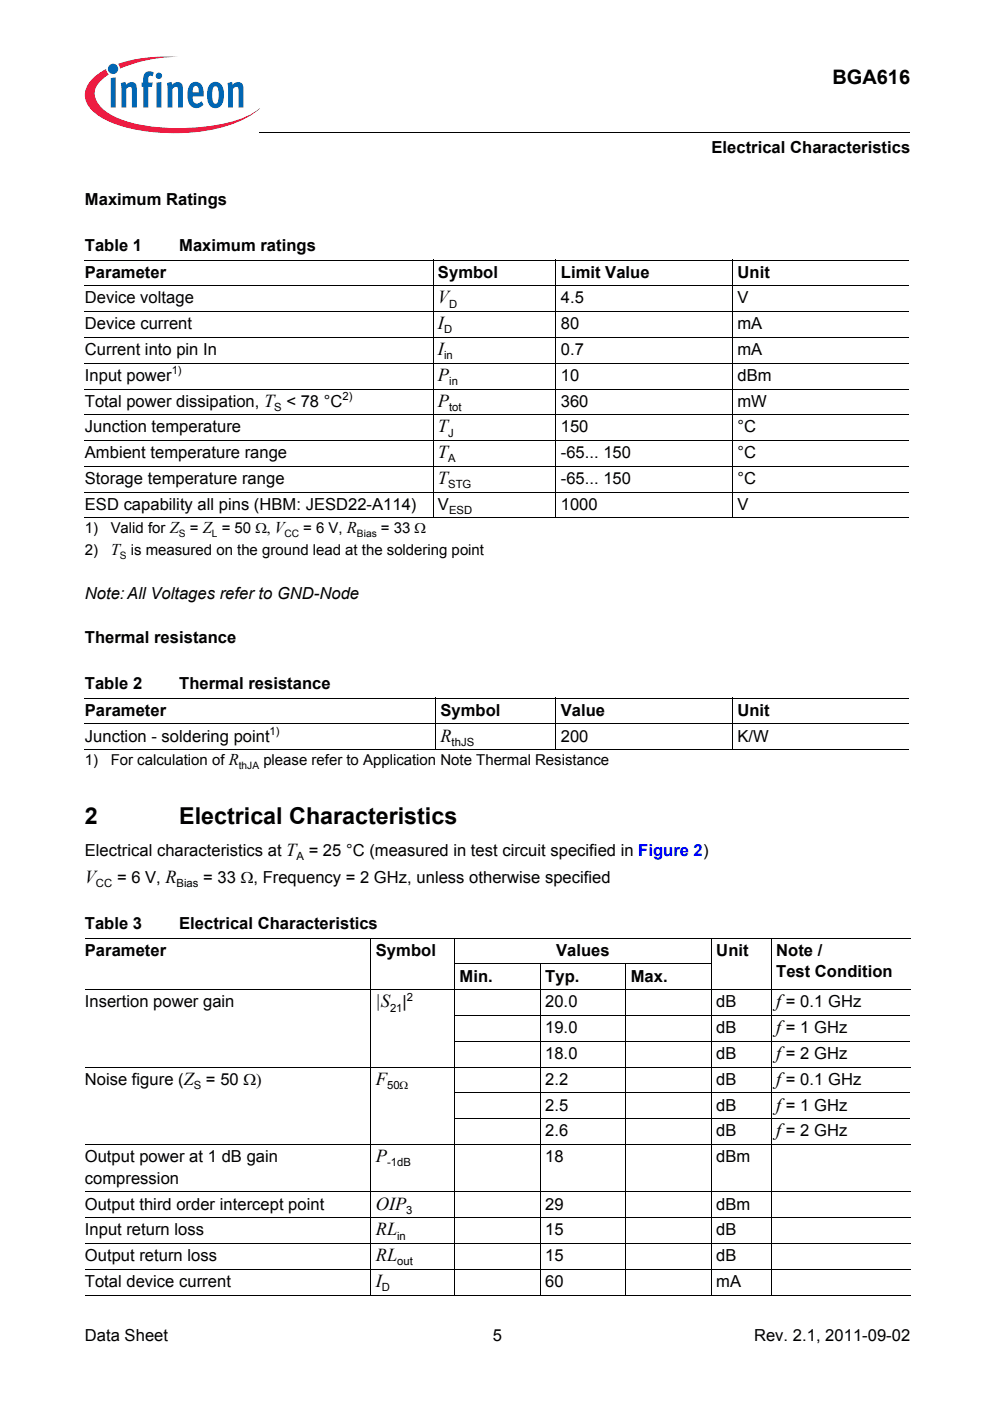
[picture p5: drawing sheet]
<svg xmlns="http://www.w3.org/2000/svg" width="210mm" height="297mm" viewBox="0 0 210 297" stroke-linecap="round" stroke-linejoin="round" font-family="sans-serif">
<defs><g id="words">
<g font-size="4.9">
<text x="18" y="174.7">2</text>
<text x="38" y="174.7">Electrical Characteristics</text>
</g>
<text font-size="4.2" x="176.5" y="17.8">BGA616</text>
<g font-size="3.9">
<text x="92.9" y="64.3">V</text>
<text x="92.9" y="69.8">I</text>
<text x="92.9" y="75.3">I</text>
<text x="92.9" y="80.8">P</text>
<text x="92.9" y="86.2">P</text>
<text x="92.9" y="91.7">T</text>
<text x="92.9" y="97.2">T</text>
<text x="92.9" y="102.6">T</text>
<text x="93.4" y="157.2">R</text>
<text x="18" y="187.1">V</text>
<text x="79.7" y="213.6">|S</text>
<text x="164.6" y="213.6">f= 0.1 GHz</text>
<text x="164.6" y="219.1">f= 1 GHz</text>
<text x="164.6" y="224.5">f= 2 GHz</text>
<text x="79.7" y="230">F</text>
<text x="164.6" y="230">f= 0.1 GHz</text>
<text x="164.6" y="235.5">f= 1 GHz</text>
<text x="164.6" y="240.9">f= 2 GHz</text>
<text x="79.7" y="246.4">P</text>
<text x="79.7" y="256.5">OIP</text>
<text x="79.7" y="261.9">RL</text>
<text x="79.7" y="267.4">RL</text>
<text x="79.7" y="272.9">I</text>
</g>
<g font-size="3.5">
<text x="150.9" y="32.5">Electrical Characteristics</text>
<text x="18" y="43.4">Maximum Ratings</text>
<text x="18" y="53.2">Table 1</text>
<text x="38" y="53.2">Maximum ratings</text>
<text x="18" y="58.9">Parameter</text>
<text x="92.9" y="58.9">Symbol</text>
<text x="118.9" y="58.9">Limit Value</text>
<text x="156.4" y="58.9">Unit</text>
<text x="18" y="64.3">Device voltage</text>
<text x="118.9" y="64.3">4.5</text>
<text x="156.4" y="64.3">V</text>
<text x="18" y="69.8">Device current</text>
<text x="118.9" y="69.8">80</text>
<text x="156.4" y="69.8">mA</text>
<text x="18" y="75.3">Current into pin In</text>
<text x="118.9" y="75.3">0.7</text>
<text x="156.4" y="75.3">mA</text>
<text x="18" y="80.8">Input power</text>
<text x="118.9" y="80.8">10</text>
<text x="156.4" y="80.8">dBm</text>
<text x="18" y="86.2">Total power dissipation, T &lt; 78 °C</text>
<text x="118.9" y="86.2">360</text>
<text x="156.4" y="86.2">mW</text>
<text x="18" y="91.7">Junction temperature</text>
<text x="118.9" y="91.7">150</text>
<text x="156.4" y="91.7">°C</text>
<text x="18" y="97.2">Ambient temperature range</text>
<text x="118.9" y="97.2">-65... 150</text>
<text x="156.4" y="97.2">°C</text>
<text x="18" y="102.6">Storage temperature range</text>
<text x="118.9" y="102.6">-65... 150</text>
<text x="156.4" y="102.6">°C</text>
<text x="18" y="108.1">ESD capability all pins (HBM: JESD22-A114)</text>
<text x="92.8" y="108.1">V</text>
<text x="118.9" y="108.1">1000</text>
<text x="156.4" y="108.1">V</text>
<text x="23.5" y="117.7">T is measured on the ground lead at the soldering point</text>
<text x="18" y="127.1">Note:All Voltages refer to GND-Node</text>
<text x="18" y="136.2">Thermal resistance</text>
<text x="18" y="146.1">Table 2</text>
<text x="38" y="146.1">Thermal resistance</text>
<text x="18" y="151.8">Parameter</text>
<text x="93.4" y="151.8">Symbol</text>
<text x="118.9" y="151.8">Value</text>
<text x="156.4" y="151.8">Unit</text>
<text x="18" y="157.2">Junction - soldering point</text>
<text x="118.9" y="157.2">200</text>
<text x="156.4" y="157.2">K/W</text>
<text x="18" y="181.5">Electrical characteristics at T = 25 °C (measured in test circuit specified in Figure 2)</text>
<text x="24.8" y="187.1">= 6 V, R</text>
<text x="43.1" y="187.1">= 33 Ω, Frequency = 2 GHz, unless otherwise specified</text>
<text x="18" y="197">Table 3</text>
<text x="38" y="197">Electrical Characteristics</text>
<text x="18" y="202.7">Parameter</text>
<text x="79.7" y="202.7">Symbol</text>
<text x="117.9" y="202.7">Values</text>
<text x="151.9" y="202.7">Unit</text>
<text x="164.6" y="202.7">Note /</text>
<text x="97.5" y="208.1">Min.</text>
<text x="115.6" y="208.1">Typ.</text>
<text x="133.7" y="208.1">Max.</text>
<text x="164.6" y="207.2">Test Condition</text>
<text x="18" y="213.6">Insertion power gain</text>
<text x="85.4" y="213.6">|</text>
<text x="115.6" y="213.6">20.0</text>
<text x="151.9" y="213.6">dB</text>
<text x="115.6" y="219.1">19.0</text>
<text x="151.9" y="219.1">dB</text>
<text x="115.6" y="224.5">18.0</text>
<text x="151.9" y="224.5">dB</text>
<text x="18" y="230">Noise figure (Z = 50 Ω)</text>
<text x="115.6" y="230">2.2</text>
<text x="151.9" y="230">dB</text>
<text x="115.6" y="235.5">2.5</text>
<text x="151.9" y="235.5">dB</text>
<text x="115.6" y="240.9">2.6</text>
<text x="151.9" y="240.9">dB</text>
<text x="18" y="246.4">Output power at 1 dB gain</text>
<text x="18" y="251">compression</text>
<text x="115.6" y="246.4">18</text>
<text x="151.9" y="246.4">dBm</text>
<text x="18" y="256.5">Output third order intercept point</text>
<text x="115.6" y="256.5">29</text>
<text x="151.9" y="256.5">dBm</text>
<text x="18" y="261.9">Input return loss</text>
<text x="115.6" y="261.9">15</text>
<text x="151.9" y="261.9">dB</text>
<text x="18" y="267.4">Output return loss</text>
<text x="115.6" y="267.4">15</text>
<text x="151.9" y="267.4">dB</text>
<text x="18" y="272.9">Total device current</text>
<text x="115.6" y="272.9">60</text>
<text x="151.9" y="272.9">mA</text>
<text x="18" y="284.4">Data Sheet</text>
<text x="104.5" y="284.4">5</text>
<text x="159.9" y="284.4">Rev. 2.1, 2011-09-02</text>
</g>
<g font-size="3.2">
<text x="18" y="113.1">1)</text>
<text x="23.5" y="113.1">Valid for Z = Z = 50 Ω, V</text>
<text x="64.3" y="113.1">= 6 V, R</text>
<text x="80.8" y="113.1">= 33 Ω</text>
<text x="18" y="117.7">2)</text>
<text x="18" y="162.2">1)</text>
<text x="23.5" y="162.2">For calculation of R</text>
<text x="55.8" y="162.2">please refer to Application Note Thermal Resistance</text>
</g>
<g font-size="2.4">
<text x="95.2" y="65.2">D</text>
<text x="94.1" y="70.7">D</text>
<text x="94.1" y="76.2">in</text>
<text x="36.4" y="79.4">1)</text>
<text x="95.2" y="81.6">in</text>
<text x="58.1" y="87.1">S</text>
<text x="72.6" y="84.8">2)</text>
<text x="95.2" y="87.1">tot</text>
<text x="95" y="92.6">J</text>
<text x="95" y="98">A</text>
<text x="95" y="103.5">STG</text>
<text x="95.2" y="109">ESD</text>
<text x="57.2" y="155.8">1)</text>
<text x="95.8" y="158.1">thJS</text>
<text x="62.8" y="182.4">A</text>
<text x="20.3" y="188">CC</text>
<text x="37.4" y="188">Bias</text>
<text x="82.7" y="214.5">21</text>
<text x="86.3" y="212.2">2</text>
<text x="41.1" y="230.9">S</text>
<text x="82.1" y="230.9">50Ω</text>
<text x="82.1" y="247.3">-1dB</text>
<text x="86.1" y="257.3">3</text>
<text x="84.2" y="262.8">in</text>
<text x="84.2" y="268.3">out</text>
<text x="81" y="273.7">D</text>
</g>
<g font-size="2.2">
<text x="37.9" y="113.9">S</text>
<text x="44.9" y="113.9">L</text>
<text x="60.3" y="113.9">CC</text>
<text x="75.7" y="113.9">Bias</text>
<text x="25.4" y="118.4">S</text>
<text x="50.6" y="163">thJA</text>
</g>
</g></defs>
<circle cx="24" cy="14.6" r="1.09" fill="#0166b3"/>
<g fill="#ed1a40">
<path d="M25 13.6l.8-.3a32.7 32.7 0 0 1 12-1.2 32.2 32.2 0 0 0-11.7 2.2l-.7 .2z"/>
<path d="M19.4 16.9a11.2 11.2 0 0 1 3.1-2.3l.2 .7 .4 .5a5 5 0 0 0-3 4.2 6 6 0 0 0 3.4 4.3 31.7 31.7 0 0 0 16 2.8 31.9 31.9 0 0 0 14-3l1.6-1.2a18.8 18.8 0 0 1-9.4 4.4 42.6 42.6 0 0 1-20.9-.8 11.1 11.1 0 0 1-6.4-4.7 4.3 4.3 0 0 1 1-4.9z"/>
</g>
<g fill="#0166b3">
<path d="M23.5 16.5l1-.1v6.4h-1z"/>
<path d="M25.6 17.6l1-.2 .1 .6a1.22 1.22 0 0 1 1.5-.6 1.22 1.22 0 0 1 .8 1.3v4.1h-1l-.1-4.1a.42 .42 0 0 0-.6-.2l-.5 .4v3.9h-1z"/>
<path d="M30.9 15.4l.8-.3 .7 .2 .2 .1-.3 .8-.1-.1a.47 .47 0 0 0-.7 .2l-.1 1.2h1l-.2 .9h-.8v4.4h-1v-4.4h-.4v-.9h.4v-.7a1.77 1.77 0 0 1 .5-1.4z"/>
<path d="M35.4 17.6l1-.2 .1 .6a1.22 1.22 0 0 1 1.4-.6 1.22 1.22 0 0 1 .9 1.3v4.1h-1.1v-4.1a.42 .42 0 0 0-.6-.2l-.5 .4v3.9h-1.1z"/>
<path d="M48.2 17.6l1-.2 .1 .6a1.22 1.22 0 0 1 1.5-.6 1.22 1.22 0 0 1 .8 1.3v4.1h-1l-.1-4.1a.42 .42 0 0 0-.6-.2l-.5 .4v3.9h-1z"/>
<path d="M33 16.1a.7 .7 0 0 1 1.4 0 .7 .7 0 0 1-1.4 0zM33.2 17.5l1-.1v5.4h-1z"/>
<path d="M40.5 17.7a1.6 1.6 0 0 1 1.7-.2 1.6 1.6 0 0 1 .9 1.5l.1 1.4h-2.4a1.09 1.09 0 0 0 .3 1.2 1.09 1.09 0 0 0 1.1 .2l.5-.4 .4 .8a1.88 1.88 0 0 1-2.2 .6 1.88 1.88 0 0 1-1.1-2v-1.6l.2-.8zM41.1 18.4l-.3 1.2h1.4l-.1-.7a.58 .58 0 0 0-.4-.6 .58 .58 0 0 0-.6 .1z"/>
<path d="M44.7 17.7a1.77 1.77 0 0 1 1.9 0 1.77 1.77 0 0 1 .9 1.7v1.3a1.96 1.96 0 0 1-2.4 2.1 2.94 2.94 0 0 1-1.2-3.2 2.79 2.79 0 0 1 .8-1.9zM45.3 18.4a4.3 4.3 0 0 0 0 3.5l.4 .1a1.54 1.54 0 0 0 .7-1.9v-.4a1.19 1.19 0 0 0-.7-1.4z"/>
</g>
<path d="M55 28v.1z" fill="#000"/>
<path d="M55 28h137.9" fill="none" stroke="#000" stroke-width=".21"/>
<path d="M18 29h46v5h-46z" fill="#fff"/>
<g fill="none" stroke="#000" stroke-width=".21">
<path d="M18 55.1h174.7M91.8 55.1v54.8M117.9 55.1v54.8M155.3 55.1v54.8M18 60.6h174.7M18 66.1h174.7M18 71.5h174.7M18 77h174.7M18 82.5h174.7M18 87.9h174.7M18 93.4h174.7M18 98.9h174.7"/>
<path d="M18 104.3h174.7M18 109.8h174.7M18 148h174.7M18 153.5h174.7M18 159h174.7M92.3 148v11M117.9 148v11M155.3 148v11M18 198.9h175M78.6 198.8v75.8M96.4 198.8v75.8M150.8 198.8v75.8"/>
<path d="M163.5 198.8v75.8M18 209.8h175M96.3 204.4h54.6M96.3 215.3h96.7M114.5 204.3v70.3M132.7 204.3v70.3M18 226.2h175M96.3 220.8h96.7M96.3 231.7h96.7M96.3 237.2h96.7M18 242.6h175M18 252.7h175"/>
<path d="M18 258.2h175M18 263.6h175M18 269.1h175M18 274.6h175"/>
</g>
<use href="#words"/>
</svg>
